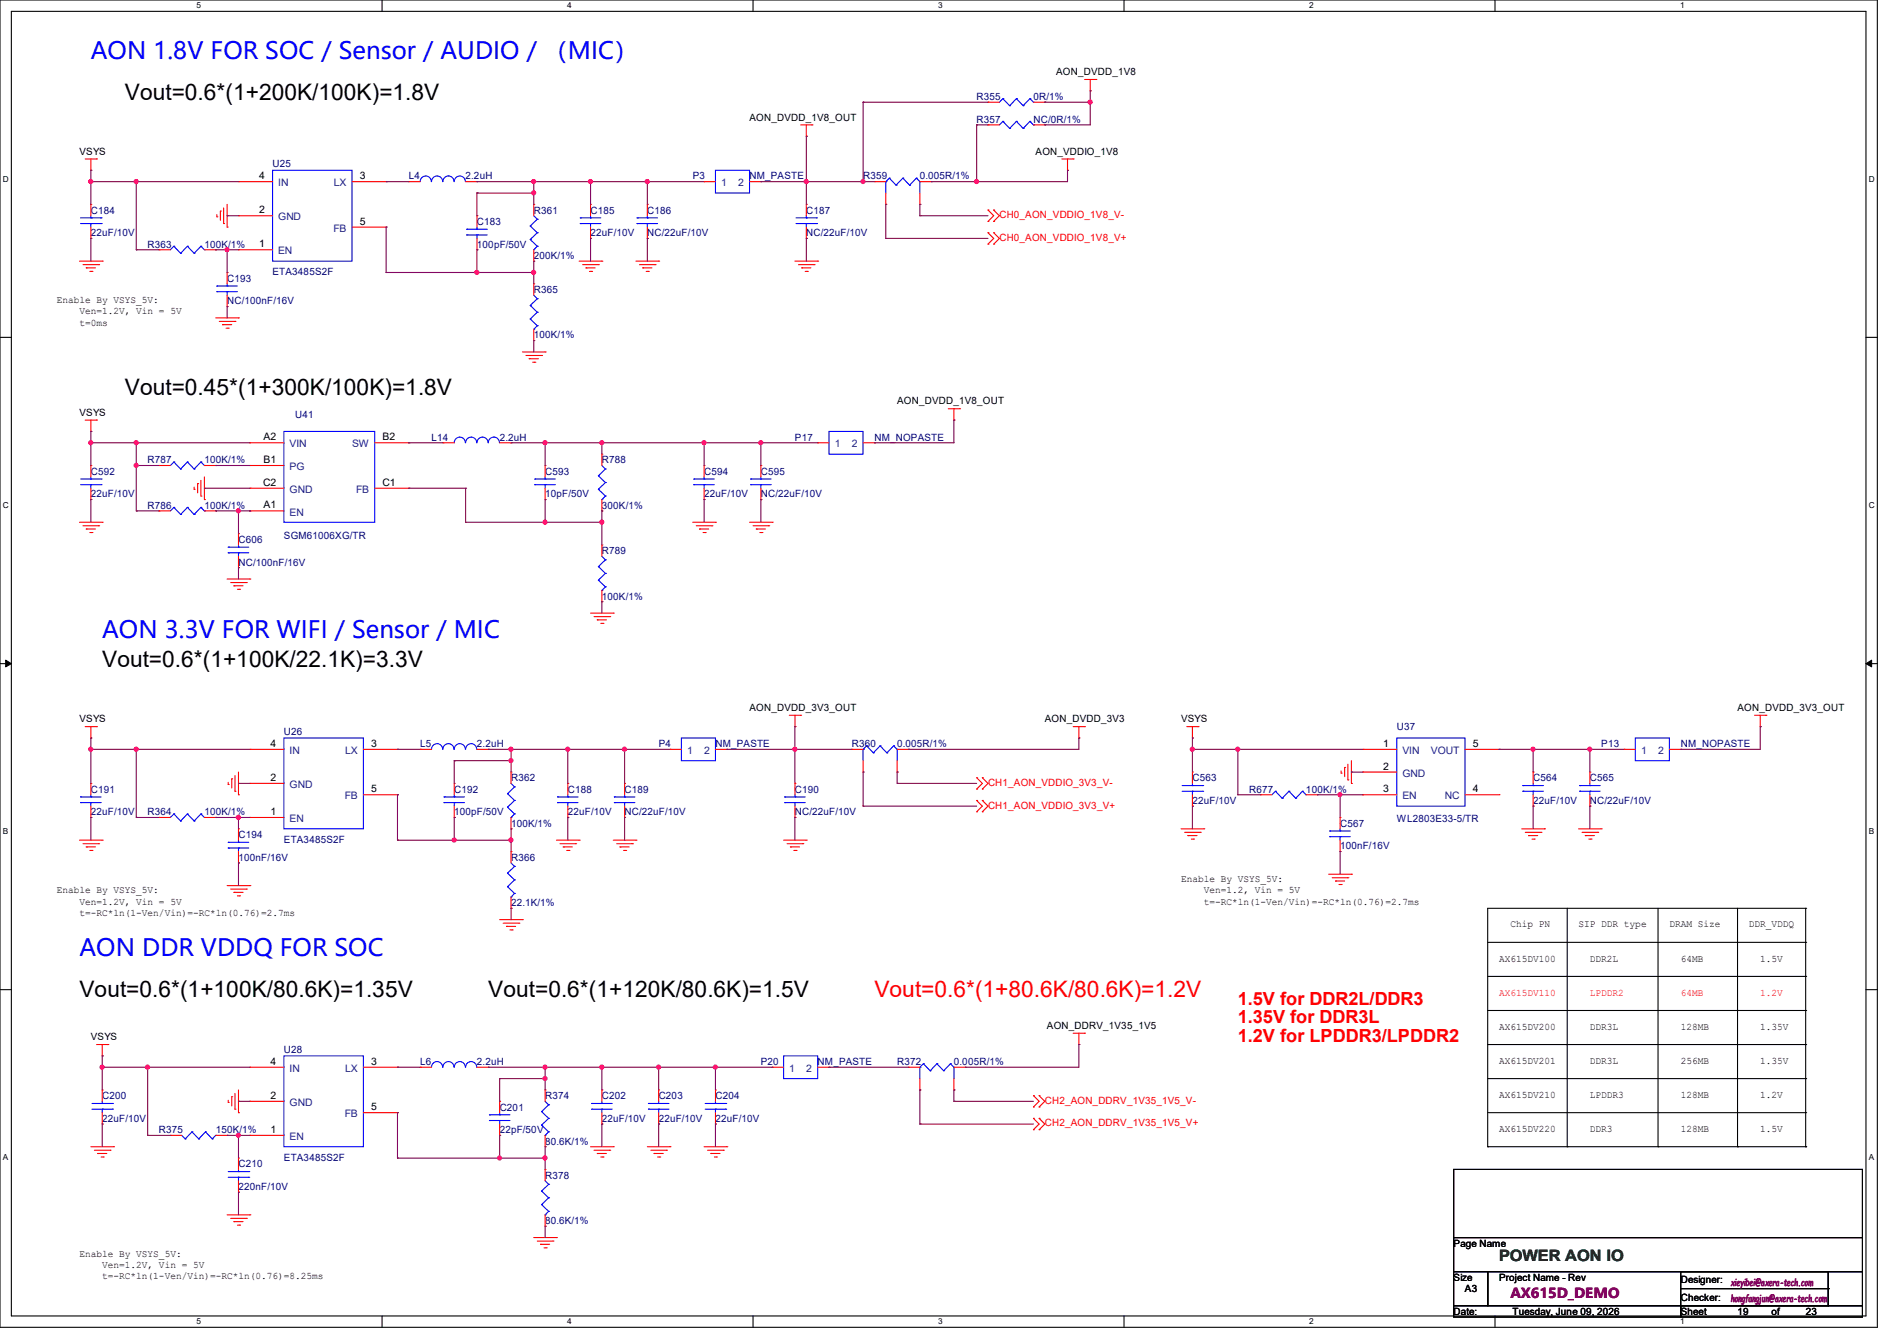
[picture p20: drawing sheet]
<svg xmlns="http://www.w3.org/2000/svg" width="297mm" height="210mm" viewBox="0 0 297 210" stroke-linecap="round" stroke-linejoin="round" font-family="sans-serif">
<defs><g id="words">
<g font-size="3.7" fill="#00f">
<text x="14.2" y="9.2">AON 1.8V FOR SOC / Sensor / AUDIO / （MIC）</text>
<text x="16" y="99.9">AON 3.3V FOR WIFI / Sensor / MIC</text>
<text x="12.4" y="149.6">AON DDR VDDQ FOR SOC</text>
</g>
<g font-size="3.6">
<text x="19.6" y="15.6">Vout=0.6*(1+200K/100K)=1.8V</text>
<text x="19.6" y="61.8">Vout=0.45*(1+300K/100K)=1.8V</text>
<text x="16" y="104.5">Vout=0.6*(1+100K/22.1K)=3.3V</text>
<text x="12.4" y="156.1">Vout=0.6*(1+100K/80.6K)=1.35V</text>
<text x="76.5" y="156.1">Vout=0.6*(1+120K/80.6K)=1.5V</text>
</g>
<text font-size="3.6" fill="#f00" x="136.9" y="156.1">Vout=0.6*(1+80.6K/80.6K)=1.2V</text>
<g font-size="2.8" fill="#f00">
<text x="193.8" y="157.3">1.5V for DDR2L/DDR3</text>
<text x="193.8" y="160.2">1.35V for DDR3L</text>
<text x="193.8" y="163.2">1.2V for LPDDR3/LPDDR2</text>
</g>
<g font-size="2.5" fill="#008000">
<text x="234.7" y="197.5">POWER AON IIIO</text>
<text x="234.7" y="197.5">POWER AON O</text>
</g>
<text font-size="2.3" fill="#800080" x="236.5" y="203.2">AX615D_DEMO</text>
<g font-size="1.6">
<text x="165.4" y="11.8">AON_DVDD_1V8</text>
<text x="117.3" y="18.9">AON_DVDD_1V8_OUT</text>
<text x="12.4" y="24.2">VSYS</text>
<text x="40.6" y="28.1">4</text>
<text x="56.3" y="28.1">3</text>
<text x="162.1" y="24.2">AON_VDDIO_1V8</text>
<text x="40.6" y="33.4">2</text>
<text x="56.3" y="35.2">5</text>
<text x="40.6" y="38.7">1</text>
<text x="8.9" y="47.5">Enable By VSYS_5V:</text>
<text x="12.4" y="51">t=0ms</text>
<text x="12.4" y="49.2">Ven=1.2V, Vin = 5V</text>
<text x="12.4" y="65.1">VSYS</text>
<text x="140.5" y="63.3">AON_DVDD_1V8_OUT</text>
<text x="41.3" y="69">A2</text>
<text x="59.9" y="69">B2</text>
<text x="41.2" y="76.1">C2</text>
<text x="41.3" y="72.5">B1</text>
<text x="59.9" y="76.1">C1</text>
<text x="41.3" y="79.6">A1</text>
<text x="12.4" y="113.1">VSYS</text>
<text x="117.3" y="111.3">AON_DVDD_3V3_OUT</text>
<text x="163.6" y="113.1">AON_DVDD_3V3</text>
<text x="184.9" y="113.1">VSYS</text>
<text x="272" y="111.3">AON_DVDD_3V3_OUT</text>
<text x="42.3" y="117">4</text>
<text x="58.1" y="117">3</text>
<text x="216.6" y="117">1</text>
<text x="230.6" y="117">5</text>
<text x="42.3" y="122.3">2</text>
<text x="58.1" y="124.1">5</text>
<text x="216.6" y="120.5">2</text>
<text x="216.6" y="124.1">3</text>
<text x="230.6" y="124.1">4</text>
<text x="42.3" y="127.6">1</text>
<text x="8.9" y="139.9">Enable By VSYS_5V:</text>
<text x="12.4" y="141.7">Ven=1.2V, Vin = 5V</text>
<text x="12.4" y="143.5">t=-RC*ln(1-Ven/Vin)=-RC*ln(0.76)=2.7ms</text>
<text x="184.9" y="138.1">Enable By VSYS_5V:</text>
<text x="188.5" y="139.9">Ven=1.2, Vin = 5V</text>
<text x="188.5" y="141.7">t=-RC*ln(1-Ven/Vin)=-RC*ln(0.76)=2.7ms</text>
<text x="236.5" y="145.2">Chip PN</text>
<text x="247.1" y="145.2">SIP DDR type</text>
<text x="261.4" y="145.2">DRAM Size</text>
<text x="273.8" y="145.2">DDR_VDDQ</text>
<text x="234.7" y="150.6">AX615DV100</text>
<text x="248.9" y="150.6">DDR2L</text>
<text x="263.1" y="150.6">64MB</text>
<text x="275.6" y="150.6">1.5V</text>
<text x="163.9" y="161.1">AON_DDRV_1V35_1V5</text>
<text x="234.7" y="161.2">AX615DV200</text>
<text x="248.9" y="161.2">DDR3L</text>
<text x="263.1" y="161.2">128MB</text>
<text x="275.6" y="161.2">1.35V</text>
<text x="14.2" y="162.9">VSYS</text>
<text x="42.3" y="166.8">4</text>
<text x="58.1" y="166.8">3</text>
<text x="234.7" y="166.6">AX615DV201</text>
<text x="248.9" y="166.6">DDR3L</text>
<text x="263.1" y="166.6">256MB</text>
<text x="275.6" y="166.6">1.35V</text>
<text x="42.3" y="172.1">2</text>
<text x="58.1" y="173.9">5</text>
<text x="234.7" y="171.9">AX615DV210</text>
<text x="248.9" y="171.9">LPDDR3</text>
<text x="263.1" y="171.9">128MB</text>
<text x="275.6" y="171.9">1.2V</text>
<text x="42.3" y="177.4">1</text>
<text x="234.7" y="177.2">AX615DV220</text>
<text x="248.9" y="177.2">DDR3</text>
<text x="263.1" y="177.2">128MB</text>
<text x="275.6" y="177.2">1.5V</text>
<text x="12.4" y="196.8">Enable By VSYS_5V:</text>
<text x="227.6" y="195.2">Page Name</text>
<text x="16" y="198.6">Ven=1.2V, Vin = 5V</text>
<text x="16" y="200.4">t=-RC*ln(1-Ven/Vin)=-RC*ln(0.76)=8.25ms</text>
<text x="227.6" y="200.6">Size</text>
<text x="229.4" y="202.4">A3</text>
<text x="234.7" y="200.6">Project Name - Rev</text>
<text x="263.1" y="200.9">Designer:</text>
<text x="263.1" y="203.8">Checker:</text>
<text x="227.6" y="205.9">Date:</text>
<text x="236.8" y="205.9">Tuesday, June 09, 2026</text>
<text x="263.1" y="205.9">Sheet</text>
<text x="272" y="205.9">19</text>
<text x="277.4" y="205.9">of</text>
<text x="282.7" y="205.9">23</text>
</g>
<g font-size="1.6" fill="#000080">
<text x="152.9" y="15.7">R355</text>
<text x="161.8" y="15.7">0R/1%</text>
<text x="152.9" y="19.2">R357</text>
<text x="161.8" y="19.2">NC/0R/1%</text>
<text x="42.7" y="26.2">U25</text>
<text x="64" y="28.1">L4</text>
<text x="72.9" y="28.1">2.2uH</text>
<text x="108.5" y="28.1">P3</text>
<text x="117.3" y="28.1">NM_PASTE</text>
<text x="135.1" y="28.1">R359</text>
<text x="144" y="28.1">0.005R/1%</text>
<text x="14.2" y="33.4">C184</text>
<text x="74.7" y="35.2">C183</text>
<text x="83.6" y="33.4">R361</text>
<text x="92.5" y="33.4">C185</text>
<text x="101.3" y="33.4">C186</text>
<text x="126.2" y="33.4">C187</text>
<text x="14.2" y="37">22uF/10V</text>
<text x="23.1" y="38.8">R363</text>
<text x="32" y="38.8">100K/1%</text>
<text x="74.7" y="38.8">100pF/50V</text>
<text x="83.6" y="40.6">200K/1%</text>
<text x="92.5" y="37">22uF/10V</text>
<text x="101.3" y="37">NC/22uF/10V</text>
<text x="126.2" y="37">NC/22uF/10V</text>
<text x="35.6" y="44.1">C193</text>
<text x="35.6" y="47.7">NC/100nF/16V</text>
<text x="42.7" y="43.1">ETA3485S2F</text>
<text x="83.6" y="45.9">R365</text>
<text x="83.6" y="53">100K/1%</text>
<text x="46.2" y="65.4">U41</text>
<text x="67.6" y="69">L14</text>
<text x="78.2" y="69">2.2uH</text>
<text x="124.5" y="69">P17</text>
<text x="136.9" y="69">NM_NOPASTE</text>
<text x="14.2" y="74.3">C592</text>
<text x="14.2" y="77.9">22uF/10V</text>
<text x="23.1" y="72.6">R787</text>
<text x="32" y="72.6">100K/1%</text>
<text x="85.3" y="74.3">C593</text>
<text x="85.3" y="77.9">10pF/50V</text>
<text x="94.2" y="72.6">R788</text>
<text x="110.2" y="74.3">C594</text>
<text x="110.2" y="77.9">22uF/10V</text>
<text x="119.1" y="74.3">C595</text>
<text x="119.1" y="77.9">NC/22uF/10V</text>
<text x="23.1" y="79.7">R786</text>
<text x="32" y="79.7">100K/1%</text>
<text x="94.2" y="79.7">300K/1%</text>
<text x="37.3" y="85">C606</text>
<text x="37.3" y="88.6">NC/100nF/16V</text>
<text x="44.4" y="84.5">SGM61006XG/TR</text>
<text x="94.2" y="86.8">R789</text>
<text x="94.2" y="93.9">100K/1%</text>
<text x="44.4" y="115.1">U26</text>
<text x="65.8" y="117">L5</text>
<text x="74.7" y="117">2.2uH</text>
<text x="103.1" y="117">P4</text>
<text x="112" y="117">NM_PASTE</text>
<text x="133.3" y="117">R360</text>
<text x="140.5" y="117">0.005R/1%</text>
<text x="218.7" y="114.3">U37</text>
<text x="250.7" y="117">P13</text>
<text x="263.1" y="117">NM_NOPASTE</text>
<text x="14.2" y="124.1">C191</text>
<text x="71.1" y="124.1">C192</text>
<text x="80" y="122.3">R362</text>
<text x="88.9" y="124.1">C188</text>
<text x="97.8" y="124.1">C189</text>
<text x="124.5" y="124.1">C190</text>
<text x="186.7" y="122.3">C563</text>
<text x="186.7" y="125.9">22uF/10V</text>
<text x="195.6" y="124.1">R677</text>
<text x="204.5" y="124.1">100K/1%</text>
<text x="240" y="122.3">C564</text>
<text x="240" y="125.9">22uF/10V</text>
<text x="248.9" y="122.3">C565</text>
<text x="248.9" y="125.9">NC/22uF/10V</text>
<text x="14.2" y="127.7">22uF/10V</text>
<text x="23.1" y="127.7">R364</text>
<text x="32" y="127.7">100K/1%</text>
<text x="37.3" y="131.2">C194</text>
<text x="44.4" y="132">ETA3485S2F</text>
<text x="71.1" y="127.7">100pF/50V</text>
<text x="80" y="129.5">100K/1%</text>
<text x="88.9" y="127.7">22uF/10V</text>
<text x="97.8" y="127.7">NC/22uF/10V</text>
<text x="124.5" y="127.7">NC/22uF/10V</text>
<text x="209.8" y="129.5">C567</text>
<text x="218.7" y="128.7">WL2803E33-5/TR</text>
<text x="37.3" y="134.8">100nF/16V</text>
<text x="80" y="134.8">R366</text>
<text x="209.8" y="133">100nF/16V</text>
<text x="80" y="141.9">22.1K/1%</text>
<text x="44.4" y="164.8">U28</text>
<text x="65.8" y="166.8">L6</text>
<text x="74.7" y="166.8">2.2uH</text>
<text x="119.1" y="166.8">P20</text>
<text x="128" y="166.8">NM_PASTE</text>
<text x="140.5" y="166.8">R372</text>
<text x="149.4" y="166.8">0.005R/1%</text>
<text x="16" y="172.1">C200</text>
<text x="78.2" y="173.9">C201</text>
<text x="85.3" y="172.1">R374</text>
<text x="94.2" y="172.1">C202</text>
<text x="103.1" y="172.1">C203</text>
<text x="112" y="172.1">C204</text>
<text x="16" y="175.7">22uF/10V</text>
<text x="24.9" y="177.5">R375</text>
<text x="33.8" y="177.5">150K/1%</text>
<text x="78.2" y="177.5">22pF/50V</text>
<text x="85.3" y="179.2">80.6K/1%</text>
<text x="94.2" y="175.7">22uF/10V</text>
<text x="103.1" y="175.7">22uF/10V</text>
<text x="112" y="175.7">22uF/10V</text>
<text x="37.3" y="182.8">C210</text>
<text x="44.4" y="181.7">ETA3485S2F</text>
<text x="85.3" y="184.6">R378</text>
<text x="37.3" y="186.4">220nF/10V</text>
<text x="85.3" y="191.7">80.6K/1%</text>
</g>
<g font-size="1.6" fill="#004080">
<text x="43.6" y="29.2">IN</text>
<text x="52.3" y="29.2">LX</text>
<text x="112.9" y="29.2">1</text>
<text x="115.6" y="29.2">2</text>
<text x="43.6" y="34.5">GND</text>
<text x="43.6" y="39.8">EN</text>
<text x="52.2" y="36.3">FB</text>
<text x="45.3" y="70.1">VIN</text>
<text x="55.1" y="70.1">SW</text>
<text x="130.7" y="70.1">1</text>
<text x="133.3" y="70.1">2</text>
<text x="45.3" y="73.6">PG</text>
<text x="45.3" y="77.2">GND</text>
<text x="55.8" y="77.2">FB</text>
<text x="45.3" y="80.7">EN</text>
<text x="45.3" y="118.1">IN</text>
<text x="54.1" y="118.1">LX</text>
<text x="107.6" y="118.1">1</text>
<text x="110.2" y="118.1">2</text>
<text x="219.6" y="118.1">VIN</text>
<text x="224" y="118.1">VOUT</text>
<text x="256.9" y="118.1">1</text>
<text x="259.6" y="118.1">2</text>
<text x="45.3" y="123.4">GND</text>
<text x="54" y="125.2">FB</text>
<text x="219.6" y="121.6">GND</text>
<text x="219.6" y="125.2">EN</text>
<text x="226.2" y="125.2">NC</text>
<text x="45.3" y="128.7">EN</text>
<text x="45.3" y="167.9">IN</text>
<text x="54.1" y="167.9">LX</text>
<text x="123.6" y="167.9">1</text>
<text x="126.2" y="167.9">2</text>
<text x="45.3" y="173.2">GND</text>
<text x="45.3" y="178.5">EN</text>
<text x="54" y="175">FB</text>
</g>
<g font-size="1.6" fill="#f00">
<text x="156.5" y="34.2">CH0_AON_VDDIO_1V8_V-</text>
<text x="156.5" y="37.7">CH0_AON_VDDIO_1V8_V+</text>
<text x="154.7" y="123.1">CH1_AON_VDDIO_3V3_V-</text>
<text x="154.7" y="126.6">CH1_AON_VDDIO_3V3_V+</text>
<text x="234.7" y="155.9">AX615DV110</text>
<text x="248.9" y="155.9">LPDDR2</text>
<text x="263.1" y="155.9">64MB</text>
<text x="275.6" y="155.9">1.2V</text>
<text x="163.6" y="172.8">CH2_AON_DDRV_1V35_1V5_V-</text>
<text x="163.6" y="176.4">CH2_AON_DDRV_1V35_1V5_V+</text>
</g>
<g font-size="1.6" fill="#800080">
<text x="271" y="201.4">xieyibei@axera-tech.com</text>
<text x="271" y="203.9">hongfangjun@axera-tech.com</text>
</g>
<g font-size="1.3">
<text x="30.8" y="1.3">5</text>
<text x="88.8" y="1.3">4</text>
<text x="146.9" y="1.3">3</text>
<text x="205" y="1.3">2</text>
<text x="263.1" y="1.3">1</text>
<text x=".5" y="28.4">D</text>
<text x="292.6" y="28.4">D</text>
<text x=".5" y="79.5">C</text>
<text x="292.6" y="79.5">C</text>
<text x=".5" y="130.6">B</text>
<text x="292.6" y="130.6">B</text>
<text x=".5" y="181.7">A</text>
<text x="292.6" y="181.7">A</text>
<text x="30.8" y="207.4">5</text>
<text x="88.8" y="207.4">4</text>
<text x="146.9" y="207.4">3</text>
<text x="205" y="207.4">2</text>
<text x="263.1" y="207.4">1</text>
</g>
</g></defs>
<g fill="none" stroke="#000" stroke-width=".17">
<path d="M0 0h293.9v207.9h-293.9zM1.8 1.8h290.3v204.3h-290.3zM59.8 0v1.8M117.9 0v1.8M176 0v1.8M234.1 0v1.8M0 52.8h1.8M292.1 52.8h1.8M0 103.9h1.8M292.1 103.9h1.8M0 155h1.8M232.9 147.6h49.8"/>
<path d="M232.9 152.9h49.8M232.9 158.2h49.8M245.4 142.2v37.4M259.6 142.2v37.4M272 142.2v37.4M282.7 142.2h.1M282.7 147.6h.1M282.7 152.9h.1M282.7 158.2h.1M282.7 142.2h-49.8v37.4M282.7 142.2v37.4M292.1 155h1.8"/>
<path d="M232.9 179.6h.1M232.9 163.6h49.8M232.9 179.6h49.8M232.9 168.9h49.8M232.9 174.2h49.8M245.4 179.6h.1M259.6 179.6h.1M272 179.6h.1M282.7 179.6h.1M282.7 163.6h.1M282.7 168.9h.1M282.7 174.2h.1"/>
<path d="M227.6 183.1h64v10.7h-64zM227.6 193.8h64v5.3h-64zM227.6 199.1h5.3v5.4h-5.3zM232.9 199.1h53.4v5.4h-53.4zM263.1 199.1h23.2v5.4h-23.2zM286.3 199.1h5.3v5.4h-5.3zM59.8 206.1v1.8M117.9 206.1v1.8M176 206.1v1.8M227.6 204.5h35.5v1.7h-35.5zM234.1 206.1v1.8M263.1 204.5h28.5v1.7h-28.5z"/>
<path d="M263.1 201.8h23.2M286.3 201.8h.1"/>
</g>
<path d="M.9 103.4l.9 .5-.9 .5zM292.1 103.9l.9-.5v1z" fill="#000"/>
<path d="M.9 103.4l.9 .5-.9 .5zM292.1 103.9l.9-.5v1z" fill="none" stroke="#000" stroke-width=".16"/>
<g fill="none" stroke="#f00" stroke-width=".17">
<path d="M125.3 19.6h1.8M126.2 19.6v1.7M127.1 19.6h.1M154.7 16h.1M154.7 19.6h.1M154.7 19.6h1.8M154.7 16h1.8M161.8 19.6h1.8M161.8 16h1.8M163.6 16h.1M163.6 19.6h.1M169.8 12.4h1.8"/>
<path d="M170.7 14.2h.1M170.7 12.4v1.8M171.6 12.4h.1M13.3 24.9h1.8M14.2 26.7h.1M14.2 32h.1M14.2 37.3h.1M14.2 24.9v1.8M14.2 32v1.8M14.2 35.6v1.7M15.1 24.9h.1M24.9 39.1h.1"/>
<path d="M24.9 39.1h1.8M32 39.1h1.8M33.8 39.1h.1M34 34h.1M34 33.6v.4M34.5 33.1h.1M34.5 33.1v1.4M35 35h.1M35 32.6v2.4M35.6 35.6h.1M35.6 32v3.6M37.3 39.1h.1"/>
<path d="M37.3 33.8h.1M37.3 28.4h.1M37.3 39.1h5.4M37.3 33.8h5.4M37.3 28.4h5.4M55.1 28.4h5.4M55.1 35.6h5.4M60.5 28.4h.1M60.5 35.6h.1M64 28.4h.1M64 28.4h1.8M72.9 28.4h1.8"/>
<path d="M74.7 33.8h.1M74.7 39.1h.1M74.7 28.4h.1M74.7 33.8v1.8M74.7 37.3v1.8M83.6 32h.1M83.6 32v1.8M83.6 39.1v1.8M92.5 32h.1M92.5 37.3h.1M92.5 32v1.8M92.5 35.6v1.7"/>
<path d="M101.3 32h.1M101.3 37.3h.1M101.3 32v1.8M101.3 35.6v1.7M110.2 28.4h.1M110.2 28.4h1.8M117.3 28.4h1.8M119.1 28.4h.1M126.2 21.3h.1M126.2 32h.1M126.2 37.3h.1M126.2 32v1.8"/>
<path d="M126.2 35.6v1.7M136.9 28.4h.1M136.9 28.4h1.8M138.7 32h.1M138.7 30.2v1.8M144 32h.1M144 30.2v1.8M144 28.4h1.8M145.8 28.4h.1M154.7 38.2h.1M154.7 36.4h.1M154.7 34.7h.1"/>
<path d="M154.7 32.9h.1M154.7 36.4l.9 .9-.9 .9M154.7 32.9l.9 .9-.9 .9M155.6 38.2h.1M155.6 36.4h.1M155.6 34.7h.1M155.6 32.9h.1M155.6 36.4l.9 .9-.9 .9M155.6 32.9l.9 .9-.9 .9M166.2 24.9h1.8M167.1 26.7h.1M167.1 24.9v1.8"/>
<path d="M168 24.9h.1M12.4 40.9h3.6M13 41.4h2.5M13.5 42h.1M13.5 42h1.4M14.1 42.5h.3M14.4 42.5h.1M15.5 41.4h.1M16 40.9h.1M33.8 49.8h3.5M34.3 50.3h2.5M34.8 50.8h.1"/>
<path d="M34.8 50.8h1.5M35.4 51.4h.3M35.6 42.7h.1M35.6 48h.1M35.6 42.7v1.7M35.6 46.2v1.8M35.7 51.4h.1M36.8 50.3h.1M37.3 49.8h.1M81.8 55.1h3.5M82.3 55.7h2.5M82.8 56.2h.1"/>
<path d="M82.8 56.2h1.5M83.4 56.7h.3M83.6 40.9h.1M83.6 44.4h.1M83.6 53.3h.1M83.6 44.4v1.8M83.6 51.6v1.7M83.7 56.7h.1M84.8 55.7h.1M85.3 55.1h.1M90.7 40.9h3.5M91.2 41.4h2.5"/>
<path d="M91.7 42h.1M91.7 42h1.5M92.3 42.5h.3M92.6 42.5h.1M93.7 41.4h.1M94.2 40.9h.1M99.6 40.9h3.5M100.1 41.4h2.5M100.6 42h.1M100.6 42h1.5M101.2 42.5h.3M101.5 42.5h.1"/>
<path d="M102.6 41.4h.1M103.1 40.9h.1M124.5 40.9h3.5M125 41.4h2.5M125.5 42h.1M125.5 42h1.5M126.1 42.5h.3M126.4 42.5h.1M127.5 41.4h.1M128 40.9h.1M13.3 65.8h1.8M14.2 67.6h.1"/>
<path d="M14.2 72.9h.1M14.2 78.2h.1M14.2 65.8v1.8M14.2 72.9v1.8M14.2 76.5v1.7M15.1 65.8h.1M24.9 72.9h.1M24.9 72.9h1.8M30.4 76.6h.1M30.4 76.3v.3M30.9 75.7h.1M30.9 75.7v1.5"/>
<path d="M31.5 77.7h.1M31.5 75.2v2.5M32 78.2h.1M32 74.7v3.5M32 72.9h1.8M33.8 72.9h.1M39.1 69.3h.1M39.1 72.9h.1M39.1 76.5h.1M39.1 72.9h5.3M39.1 69.3h5.3M39.1 76.5h5.3"/>
<path d="M58.7 69.3h5.3M58.7 76.5h5.3M64 69.3h.1M64 76.5h.1M69.3 69.3h.1M69.3 69.3h1.8M78.2 69.3h1.8M80 69.3h.1M85.3 72.9h.1M85.3 78.2h.1M85.3 72.9v1.8M85.3 76.5v1.7"/>
<path d="M94.2 71.1h.1M94.2 71.1v1.8M94.2 78.2v1.8M110.2 72.9h.1M110.2 78.2h.1M110.2 72.9v1.8M110.2 76.5v1.7M119.1 72.9h.1M119.1 78.2h.1M119.1 72.9v1.8M119.1 76.5v1.7M128 69.3h.1"/>
<path d="M128 69.3h1.8M135.1 69.3h1.8M136.9 69.3h.1M148.5 64h1.7M149.4 65.8h.1M149.4 64v1.8M150.2 64h.1M12.4 81.8h3.6M13 82.3h2.5M13.5 82.8h.1M13.5 82.8h1.4M14.1 83.4h.3"/>
<path d="M14.4 83.4h.1M15.5 82.3h.1M16 81.8h.1M24.9 80h.1M24.9 80h1.8M32 80h1.8M33.8 80h.1M35.6 90.7h3.5M36.1 91.2h2.5M36.6 91.7h.1M36.6 91.7h1.5M37.2 92.3h.3"/>
<path d="M37.3 83.6h.1M37.3 88.9h.1M37.3 83.6v1.7M37.3 87.1v1.8M37.5 92.3h.1M38.6 91.2h.1M39.1 90.7h.1M39.1 80h.1M39.1 80h5.3M92.5 96h3.5M93 96.6h2.5M93.5 97.1h.1"/>
<path d="M93.5 97.1h1.5M94.1 97.6h.3M94.2 80h.1M94.2 85.3h.1M94.2 94.2h.1M94.2 85.3v1.8M94.2 92.5v1.7M94.4 97.6h.1M95.5 96.6h.1M96 96h.1M108.5 81.8h3.5M109 82.3h2.5"/>
<path d="M109.5 82.8h.1M109.5 82.8h1.5M110.1 83.4h.3M110.4 83.4h.1M111.5 82.3h.1M112 81.8h.1M117.3 81.8h3.6M117.9 82.3h2.5M118.4 82.8h.1M118.4 82.8h1.4M119 83.4h.3M119.3 83.4h.1"/>
<path d="M120.4 82.3h.1M120.9 81.8h.1M13.3 113.8h1.8M14.2 115.6h.1M14.2 113.8v1.8M15.1 113.8h.1M39.1 117.3h.1M39.1 117.3h5.3M56.9 117.3h5.3M62.2 117.3h.1M65.8 117.3h.1M65.8 117.3h1.8"/>
<path d="M74.7 117.3h1.8M76.5 117.3h.1M104.9 117.3h.1M104.9 117.3h1.8M112 117.3h1.8M113.8 117.3h.1M123.6 112h1.7M124.5 113.8h.1M124.5 112v1.8M125.3 112h.1M133.3 117.3h.1M133.3 117.3h1.8"/>
<path d="M135.1 119.1v1.8M140.5 117.3h1.7M140.5 119.1v1.8M142.2 117.3h.1M168 113.8h1.8M168.9 115.6h.1M168.9 113.8v1.8M169.8 113.8h.1M185.8 113.8h1.8M186.7 115.6h.1M186.7 113.8v1.8M187.6 113.8h.1"/>
<path d="M211 119.7v2.4M211.6 119.1v3.6M213.4 117.3h.1M213.4 117.3h5.3M229.4 117.3h5.3M234.7 117.3h.1M254.3 117.3h.1M254.3 117.3h1.7M261.4 117.3h1.7M263.1 117.3h.1M274.7 112h1.8M275.6 113.8h.1"/>
<path d="M275.6 112v1.8M276.5 112h.1M12.4 131.6h3.6M13 132.1h2.5M13.5 132.6h.1M13.5 132.6h1.4M14.1 133.2h.3M14.2 122.7h.1M14.2 128h.1M14.2 122.7v1.8M14.2 126.2v1.8M14.4 133.2h.1"/>
<path d="M15.5 132.1h.1M16 131.6h.1M24.9 128h.1M24.9 128h1.8M32 128h1.8M33.8 128h.1M35.6 138.7h3.5M35.7 122.9h.1M35.7 122.5v.4M36.1 139.2h2.5M36.3 122h.1M36.3 122v1.4"/>
<path d="M36.6 139.7h.1M36.6 139.7h1.5M36.8 123.9h.1M36.8 121.5v2.4M37.3 124.5h.1M37.3 129.8h.1M37.3 135.1h.1M37.3 120.9v3.6M37.3 129.8v1.8M37.3 133.3v1.8M38.6 139.2h.1M39.1 138.7h.1"/>
<path d="M39.1 128h.1M39.1 122.7h.1M39.1 128h5.3M39.1 122.7h5.3M56.9 124.5h5.3M62.2 124.5h.1M71.1 122.7h.1M71.1 128h.1M71.1 122.7v1.8M71.1 126.2v1.8M80 133.3h.1M80 120.9h.1"/>
<path d="M80 129.8h.1M80 120.9v1.8M80 128v1.8M80 133.3v1.8M87.1 131.6h3.6M87.7 132.1h2.4M88.2 132.6h.1M88.2 132.6h1.4M88.7 133.2h.4M88.9 122.7h.1M88.9 128h.1M88.9 122.7v1.8"/>
<path d="M88.9 126.2v1.8M89.1 133.2h.1M90.1 132.1h.1M90.7 131.6h.1M96 131.6h3.6M96.6 132.1h2.4M97.1 132.6h.1M97.1 132.6h1.4M97.6 133.2h.4M97.8 122.7h.1M97.8 128h.1M97.8 122.7v1.8"/>
<path d="M97.8 126.2v1.8M98 133.2h.1M99 132.1h.1M99.6 131.6h.1M122.7 131.6h3.5M123.2 132.1h2.5M123.7 132.6h.1M123.7 132.6h1.5M124.3 133.2h.3M124.5 122.7h.1M124.5 128h.1M124.5 122.7v1.8"/>
<path d="M124.5 126.2v1.8M124.6 133.2h.1M125.7 132.1h.1M126.2 131.6h.1M135.1 120.9h.1M140.5 120.9h.1M152.9 127.1h.1M152.9 125.3h.1M152.9 123.6h.1M152.9 121.8h.1M152.9 125.3l.9 .9-.9 .9M152.9 121.8l.9 .9-.9 .9"/>
<path d="M153.8 127.1h.1M153.8 125.3h.1M153.8 123.6h.1M153.8 121.8h.1M153.8 125.3l.9 .9-.9 .9M153.8 121.8l.9 .9-.9 .9M184.9 129.8h3.6M185.5 130.3h2.4M186 130.9h.1M186 130.9h1.4M186.5 131.4h.4M186.7 120.9h.1"/>
<path d="M186.7 126.2h.1M186.7 120.9v1.8M186.7 124.5v1.7M186.9 131.4h.1M187.9 130.3h.1M188.5 129.8h.1M197.4 124.5h.1M197.4 124.5h1.7M204.5 124.5h1.7M206.2 124.5h.1M208 136.9h3.6M208.6 137.5h2.4"/>
<path d="M209.1 138h.1M209.1 138h1.4M209.6 138.5h.4M209.8 128h.1M209.8 133.3h.1M209.8 128v1.8M209.8 131.6v1.7M210 121.1h.1M210 138.5h.1M210 120.7v.4M210.5 120.2h.1M210.5 120.2v1.4"/>
<path d="M211 122.1h.1M211 137.5h.1M211.6 122.7h.1M211.6 136.9h.1M213.4 120.9h.1M213.4 124.5h.1M213.4 124.5h5.3M213.4 120.9h5.3M229.4 124.5h5.3M234.7 124.5h.1M238.3 129.8h3.5M238.8 130.3h2.5"/>
<path d="M239.3 130.9h.1M239.3 130.9h1.4M239.9 131.4h.3M240 120.9h.1M240 126.2h.1M240 120.9v1.8M240 124.5v1.7M240.2 131.4h.1M241.3 130.3h.1M241.8 129.8h.1M247.1 129.8h3.6M247.7 130.3h2.4"/>
<path d="M248.2 130.9h.1M248.2 130.9h1.4M248.8 131.4h.3M248.9 120.9h.1M248.9 126.2h.1M248.9 120.9v1.8M248.9 124.5v1.7M249.1 131.4h.1M250.1 130.3h.1M250.7 129.8h.1M37.2 140.3h.3M37.5 140.3h.1"/>
<path d="M78.2 144h3.6M78.8 144.6h2.4M79.3 145.1h.1M79.3 145.1h1.4M79.8 145.6h.4M80 142.2h.1M80 140.5v1.7M80.2 145.6h.1M81.2 144.6h.1M81.8 144h.1M14.2 179.6h3.6M15.1 163.6h1.8"/>
<path d="M16 165.4h.1M16 170.7h.1M16 176h.1M16 163.6v1.8M16 170.7v1.8M16 174.2v1.8M16.9 163.6h.1M17.8 179.6h.1M26.7 177.8h.1M26.7 177.8h1.7M33.8 177.8h1.8M35.6 177.8h.1"/>
<path d="M35.7 172.6h.1M35.7 172.3v.3M36.3 171.7h.1M36.3 171.7v1.5M36.8 173.7h.1M36.8 171.2v2.5M37.3 174.2h.1M37.3 170.7v3.5M39.1 177.8h.1M39.1 172.5h.1M39.1 167.1h.1M39.1 177.8h5.3"/>
<path d="M39.1 172.5h5.3M39.1 167.1h5.3M56.9 167.1h5.3M56.9 174.2h5.3M62.2 167.1h.1M62.2 174.2h.1M65.8 167.1h.1M65.8 167.1h1.8M74.7 167.1h1.8M76.5 167.1h.1M78.2 172.5h.1M78.2 177.8h.1"/>
<path d="M78.2 172.5v1.7M78.2 176v1.8M85.3 170.7h.1M85.3 179.6h.1M85.3 170.7v1.8M85.3 177.8v1.8M92.5 179.6h3.5M94.2 170.7h.1M94.2 176h.1M94.2 170.7v1.8M94.2 174.2v1.8M96 179.6h.1"/>
<path d="M101.3 179.6h3.6M103.1 170.7h.1M103.1 176h.1M103.1 170.7v1.8M103.1 174.2v1.8M104.9 179.6h.1M110.2 179.6h3.6M112 170.7h.1M112 176h.1M112 170.7v1.8M112 174.2v1.8M113.8 179.6h.1"/>
<path d="M120.9 167.1h.1M120.9 167.1h1.8M128 167.1h1.8M129.8 167.1h.1M142.2 167.1h.1M142.2 167.1h1.8M144 170.7h.1M144 168.9v1.8M149.4 170.7h.1M149.4 168.9v1.8M149.4 167.1h1.7M151.1 167.1h.1"/>
<path d="M161.8 176.9h.1M161.8 175.1h.1M161.8 173.4h.1M161.8 171.6h.1M161.8 175.1l.9 .9-.9 .9M161.8 171.6l.9 .9-.9 .9M162.7 176.9h.1M162.7 175.1h.1M162.7 173.4h.1M162.7 171.6h.1M162.7 175.1l.9 .9-.9 .9M162.7 171.6l.9 .9-.9 .9"/>
<path d="M168 161.8h1.8M168.9 163.6h.1M168.9 161.8v1.8M169.8 161.8h.1M14.8 180.1h2.4M15.3 180.6h.1M15.3 180.6h1.4M15.8 181.2h.4M16.2 181.2h.1M17.2 180.1h.1M35.6 190.2h3.5M36.1 190.8h2.5"/>
<path d="M36.6 191.3h.1M36.6 191.3h1.5M37.2 191.9h.3M37.3 181.4h.1M37.3 186.7h.1M37.3 181.4v1.7M37.3 184.9v1.8M37.5 191.9h.1M38.6 190.8h.1M39.1 190.2h.1M83.6 193.8h3.5M84.1 194.4h2.5"/>
<path d="M84.6 194.9h.1M84.6 194.9h1.5M85.2 195.4h.3M85.3 183.1h.1M85.3 192h.1M85.3 183.1v1.8M85.3 190.2v1.8M85.5 195.4h.1M86.6 194.4h.1M87.1 193.8h.1M93 180.1h2.5M93.5 180.6h.1"/>
<path d="M93.5 180.6h1.5M94.1 181.2h.3M94.4 181.2h.1M95.5 180.1h.1M101.9 180.1h2.5M102.4 180.6h.1M102.4 180.6h1.4M103 181.2h.3M103.3 181.2h.1M104.4 180.1h.1M110.8 180.1h2.4M111.3 180.6h.1"/>
<path d="M111.3 180.6h1.4M111.8 181.2h.4M112.2 181.2h.1M113.2 180.1h.1"/>
</g>
<g fill="none" stroke="#00f" stroke-width=".17">
<path d="M157 15.5h.1M157 19h.1M157 15.5l-.5 .5M157 15.5l1.1 1.1M157 19l-.5 .6M157 19l1.1 1.1M158.1 16.6h.1M159.1 15.5h.1M159.1 19h.1M159.1 15.5l-1 1.1M159.1 15.5l1.1 1.1M159.1 19l-1 1.1"/>
<path d="M159.1 19l1.1 1.1M160.2 16.6h.1M161.2 15.5h.1M161.2 19h.1M161.2 15.5l-1 1.1M161.2 15.5l.6 .5M161.2 19l-1 1.1M161.2 19l.6 .6M161.8 16h.1M161.8 19.6h.1M12.6 35h3.2M12.6 34.1h3.2"/>
<path d="M14.2 34.1h.1M14.2 35h.1M14.2 33.8v.3M14.2 35v.6M15.8 35h.1M15.8 34.1h.1M27.2 38.6h.1M27.2 38.6l-.5 .5M27.2 38.6l1.1 1.1M28.3 39.7h.1M29.3 38.6h.1M29.3 38.6l-1 1.1"/>
<path d="M29.3 38.6l1.1 1.1M30.4 39.7h.1M31.5 38.6h.1M31.5 38.6l-1.1 1.1M31.5 38.6l.5 .5M32 39.1h.1M42.7 26.7h12.4v14.2h-12.4zM65.8 28.4a.87 .87 0 0 1 .9-.8 .87 .87 0 0 1 .8 .8M67.6 28.4a.87 .87 0 0 1 .8-.8 .87 .87 0 0 1 .9 .8M69.3 28.4a.87 .87 0 0 1 .9-.8 .87 .87 0 0 1 .9 .8M71.1 28.4a.87 .87 0 0 1 .9-.8 .87 .87 0 0 1 .9 .8M73.1 36.8h.1"/>
<path d="M73.1 35.9h.1M73.1 36.8h3.2M73.1 35.9h3.2M74.7 35.9h.1M74.7 36.8h.1M74.7 35.6v.3M74.7 36.8v.5M83 35.4h.1M83 37.5h.1M83 35.4l1.1 1M83 37.5l1.1 1.1M83.6 39.1h.1"/>
<path d="M83.6 33.8l.5 .5M84.1 34.3h.1M84.1 36.4h.1M84.1 38.6h.1M84.1 34.3l-1.1 1.1M84.1 36.4l-1.1 1.1M84.1 38.6l-.5 .5M90.8 35h.1M90.8 34.1h.1M90.8 35h3.3M90.8 34.1h3.3M92.5 34.1h.1"/>
<path d="M92.5 35h.1M92.5 33.8v.3M92.5 35v.6M99.7 35h.1M99.7 34.1h.1M99.7 35h3.3M99.7 34.1h3.3M101.3 34.1h.1M101.3 35h.1M101.3 33.8v.3M101.3 35v.6M112 26.7h5.3v3.5h-5.3z"/>
<path d="M124.6 35h3.2M124.6 34.1h3.2M126.2 34.1h.1M126.2 35h.1M126.2 33.8v.3M126.2 35v.6M127.8 35h.1M127.8 34.1h.1M138.7 28.4h.1M138.7 28.4v1.8M139.2 27.9h.1M139.2 27.9l1.1 1.1"/>
<path d="M139.2 27.9l-.5 .5M140.3 29h.1M141.4 27.9h.1M141.4 27.9l1 1.1M141.4 27.9l-1.1 1.1M142.4 29h.1M143.5 27.9h.1M143.5 27.9l.5 .5M143.5 27.9l-1.1 1.1M144 28.4h.1M144 28.4v1.8M158.1 20.1h.1"/>
<path d="M160.2 20.1h.1M34 45.7h.1M34 44.8h.1M34 45.7h3.2M34 44.8h3.2M35.6 44.8h.1M35.6 45.7h.1M35.6 44.4v.4M35.6 45.7v.5M83 47.8h.1M83 50h.1M83 47.8l1.1 1.1"/>
<path d="M83 50l1.1 1M83.6 51.6h.1M83.6 46.2l.5 .6M84.1 46.8h.1M84.1 48.9h.1M84.1 51h.1M84.1 46.8l-1.1 1M84.1 48.9l-1.1 1.1M84.1 51l-.5 .6M12.6 75.9h3.2M12.6 75h3.2M14.2 75h.1"/>
<path d="M14.2 75.9h.1M14.2 74.7v.3M14.2 75.9v.6M15.8 75.9h.1M15.8 75h.1M27.2 72.3h.1M27.2 79.5h.1M27.2 72.3l-.5 .6M27.2 72.3l1.1 1.1M27.2 79.5l-.5 .5M27.2 79.5l1.1 1.1M28.3 73.4h.1"/>
<path d="M29.3 72.3h.1M29.3 79.5h.1M29.3 72.3l-1 1.1M29.3 72.3l1.1 1.1M29.3 79.5l-1 1.1M29.3 79.5l1.1 1.1M30.4 73.4h.1M31.5 72.3h.1M31.5 79.5h.1M31.5 72.3l-1.1 1.1M31.5 72.3l.5 .6M31.5 79.5l-1.1 1.1"/>
<path d="M31.5 79.5l.5 .5M32 72.9h.1M44.4 67.6h14.3v14.2h-14.3zM71.1 69.3a.87 .87 0 0 1 .9-.8 .87 .87 0 0 1 .9 .8M72.9 69.3a.87 .87 0 0 1 .9-.8 .87 .87 0 0 1 .8 .8M74.7 69.3a.87 .87 0 0 1 .8-.8 .87 .87 0 0 1 .9 .8M76.5 69.3a.87 .87 0 0 1 .8-.8 .87 .87 0 0 1 .9 .8M83.7 75.9h.1M83.7 75h.1M83.7 75.9h3.3M83.7 75h3.3M85.3 75h.1"/>
<path d="M85.3 75.9h.1M85.3 74.7v.3M85.3 75.9v.6M93.7 74.5h.1M93.7 76.6h.1M93.7 74.5l1.1 1.1M93.7 76.6l1.1 1.1M94.2 78.2h.1M94.2 72.9l.6 .5M94.8 73.4h.1M94.8 75.6h.1M94.8 77.7h.1"/>
<path d="M94.8 73.4l-1.1 1.1M94.8 75.6l-1.1 1M94.8 77.7l-.6 .5M108.6 75.9h.1M108.6 75h.1M108.6 75.9h3.2M108.6 75h3.2M110.2 75h.1M110.2 75.9h.1M110.2 74.7v.3M110.2 75.9v.6M117.5 75.9h.1"/>
<path d="M117.5 75h.1M117.5 75.9h3.2M117.5 75h3.2M119.1 75h.1M119.1 75.9h.1M119.1 74.7v.3M119.1 75.9v.6M129.8 67.6h5.3v3.5h-5.3zM28.3 80.6h.1M30.4 80.6h.1M32 80h.1M35.7 86.6h.1"/>
<path d="M35.7 85.7h.1M35.7 86.6h3.2M35.7 85.7h3.2M37.3 85.7h.1M37.3 86.6h.1M37.3 85.3v.4M37.3 86.6v.5M93.7 88.7h.1M93.7 90.8h.1M93.7 88.7l1.1 1.1M93.7 90.8l1.1 1.1M94.2 92.5h.1"/>
<path d="M94.2 87.1l.6 .6M94.8 87.7h.1M94.8 89.8h.1M94.8 91.9h.1M94.8 87.7l-1.1 1M94.8 89.8l-1.1 1M94.8 91.9l-.6 .6M44.4 115.6h12.5v14.2h-12.5zM67.6 117.3a.87 .87 0 0 1 .8-.8 .87 .87 0 0 1 .9 .8M69.3 117.3a.87 .87 0 0 1 .9-.8 .87 .87 0 0 1 .9 .8M71.1 117.3a.87 .87 0 0 1 .9-.8 .87 .87 0 0 1 .9 .8M72.9 117.3a.87 .87 0 0 1 .9-.8 .87 .87 0 0 1 .8 .8"/>
<path d="M106.7 115.6h5.3v3.5h-5.3zM135.1 117.3h.1M135.1 117.3v1.8M135.7 116.8h.1M135.7 116.8l1 1.1M135.7 116.8l-.6 .5M136.7 117.9h.1M137.8 116.8h.1M137.8 116.8l1.1 1.1M137.8 116.8l-1.1 1.1M138.9 117.9h.1M139.9 116.8h.1"/>
<path d="M139.9 116.8l.6 .5M139.9 116.8l-1 1.1M140.5 117.3h.1M140.5 117.3v1.8M218.7 115.6h10.7v10.6h-10.7zM256 115.6h5.4v3.5h-5.4zM12.6 125.7h.1M12.6 124.8h.1M12.6 125.7h3.2M12.6 124.8h3.2M14.2 124.8h.1M14.2 125.7h.1"/>
<path d="M14.2 124.5v.3M14.2 125.7v.5M27.2 127.5h.1M27.2 127.5l-.5 .5M27.2 127.5l1.1 1.1M28.3 128.6h.1M29.3 127.5h.1M29.3 127.5l-1 1.1M29.3 127.5l1.1 1.1M30.4 128.6h.1M31.5 127.5h.1M31.5 127.5l-1.1 1.1"/>
<path d="M31.5 127.5l.5 .5M32 128h.1M35.7 132.8h.1M35.7 131.9h.1M35.7 132.8h3.2M35.7 131.9h3.2M37.3 131.9h.1M37.3 132.8h.1M37.3 131.6v.3M37.3 132.8v.5M69.5 125.7h.1M69.5 124.8h.1"/>
<path d="M69.5 125.7h3.2M69.5 124.8h3.2M71.1 124.8h.1M71.1 125.7h.1M71.1 124.5v.3M71.1 125.7v.5M79.5 136.7h.1M79.5 138.9h.1M79.5 124.3h.1M79.5 126.4h.1M79.5 136.7l1.1 1.1M79.5 138.9l1.1 1"/>
<path d="M79.5 124.3l1.1 1M79.5 126.4l1.1 1.1M80 128h.1M80 135.1l.6 .6M80 122.7l.6 .5M80.6 135.7h.1M80.6 137.8h.1M80.6 139.9h.1M80.6 123.2h.1M80.6 125.3h.1M80.6 127.5h.1M80.6 135.7l-1.1 1"/>
<path d="M80.6 137.8l-1.1 1.1M80.6 139.9l-.6 .6M80.6 123.2l-1.1 1.1M80.6 125.3l-1.1 1.1M80.6 127.5l-.6 .5M87.3 125.7h.1M87.3 124.8h.1M87.3 125.7h3.2M87.3 124.8h3.2M88.9 124.8h.1M88.9 125.7h.1M88.9 124.5v.3"/>
<path d="M88.9 125.7v.5M96.2 125.7h.1M96.2 124.8h.1M96.2 125.7h3.2M96.2 124.8h3.2M97.8 124.8h.1M97.8 125.7h.1M97.8 124.5v.3M97.8 125.7v.5M122.9 125.7h.1M122.9 124.8h.1M122.9 125.7h3.2"/>
<path d="M122.9 124.8h3.2M124.5 124.8h.1M124.5 125.7h.1M124.5 124.5v.3M124.5 125.7v.5M185.1 123.9h3.2M185.1 123h3.2M186.7 123h.1M186.7 123.9h.1M186.7 122.7v.3M186.7 123.9v.6M188.3 123.9h.1"/>
<path d="M188.3 123h.1M199.7 123.9h.1M199.7 123.9l-.6 .6M199.7 123.9l1 1.1M200.7 125h.1M201.8 123.9h.1M201.8 123.9l-1.1 1.1M201.8 123.9l1.1 1.1M202.9 125h.1M203.9 123.9h.1M203.9 123.9l-1 1.1M203.9 123.9l.6 .6"/>
<path d="M204.5 124.5h.1M208.2 131h.1M208.2 130.1h.1M208.2 131h3.2M208.2 130.1h3.2M209.8 130.1h.1M209.8 131h.1M209.8 129.8v.3M209.8 131v.6M238.4 123.9h.1M238.4 123h.1M238.4 123.9h3.2"/>
<path d="M238.4 123h3.2M240 123h.1M240 123.9h.1M240 122.7v.3M240 123.9v.6M247.3 123.9h.1M247.3 123h.1M247.3 123.9h3.2M247.3 123h3.2M248.9 123h.1M248.9 123.9h.1M248.9 122.7v.3"/>
<path d="M248.9 123.9v.6M80 140.5h.1M14.4 173.7h3.2M14.4 172.8h3.2M16 172.8h.1M16 173.7h.1M16 172.5v.3M16 173.7v.5M17.6 173.7h.1M17.6 172.8h.1M28.4 177.8l.6 .6M29 178.4h.1"/>
<path d="M30.1 177.2h.1M30.1 177.2l-1.1 1.2M30.1 177.2l1 1.2M31.1 178.4h.1M32.2 177.2h.1M32.2 177.2l-1.1 1.2M32.2 177.2l1 1.2M33.2 178.4h.1M33.8 177.8h.1M33.8 177.8l-.6 .6M44.4 165.4h12.5v14.2h-12.5zM67.6 167.1a.87 .87 0 0 1 .8-.9 .87 .87 0 0 1 .9 .9"/>
<path d="M69.3 167.1a.87 .87 0 0 1 .9-.9 .87 .87 0 0 1 .9 .9M71.1 167.1a.87 .87 0 0 1 .9-.9 .87 .87 0 0 1 .9 .9M72.9 167.1a.87 .87 0 0 1 .9-.9 .87 .87 0 0 1 .8 .9M76.6 175.5h.1M76.6 174.6h.1M76.6 175.5h3.2M76.6 174.6h3.2M78.2 174.6h.1M78.2 175.5h.1M78.2 174.2v.4M78.2 175.5v.5M84.8 174.1h.1"/>
<path d="M84.8 176.2h.1M84.8 174.1l1.1 1M84.8 176.2l1.1 1M85.3 177.8h.1M85.3 172.5l.6 .5M85.9 173h.1M85.9 175.1h.1M85.9 177.2h.1M85.9 173l-1.1 1.1M85.9 175.1l-1.1 1.1M85.9 177.2l-.6 .6M92.6 173.7h.1"/>
<path d="M92.6 172.8h.1M92.6 173.7h3.2M92.6 172.8h3.2M94.2 172.8h.1M94.2 173.7h.1M94.2 172.5v.3M94.2 173.7v.5M101.5 173.7h.1M101.5 172.8h.1M101.5 173.7h3.2M101.5 172.8h3.2M103.1 172.8h.1"/>
<path d="M103.1 173.7h.1M103.1 172.5v.3M103.1 173.7v.5M110.4 173.7h3.2M110.4 172.8h3.2M112 172.8h.1M112 173.7h.1M112 172.5v.3M112 173.7v.5M113.6 173.7h.1M113.6 172.8h.1M122.7 165.4h5.3v3.5h-5.3z"/>
<path d="M144 167.1h.1M144 167.1v1.8M144.6 166.6h.1M144.6 166.6l1 1.1M144.6 166.6l-.6 .5M145.6 167.7h.1M146.7 166.6h.1M146.7 166.6l1 1.1M146.7 166.6l-1.1 1.1M147.7 167.7h.1M148.8 166.6h.1M148.8 166.6l.6 .5"/>
<path d="M148.8 166.6l-1.1 1.1M149.4 167.1h.1M149.4 167.1v1.8M35.7 184.4h3.2M35.7 183.5h3.2M37.3 183.5h.1M37.3 184.4h.1M37.3 183.1v.4M37.3 184.4v.5M38.9 184.4h.1M38.9 183.5h.1M84.8 186.5h.1"/>
<path d="M84.8 188.6h.1M84.8 186.5l1.1 1.1M84.8 188.6l1.1 1.1M85.3 190.2h.1M85.3 184.9l.6 .6M85.9 185.5h.1M85.9 187.6h.1M85.9 189.7h.1M85.9 185.5l-1.1 1M85.9 187.6l-1.1 1M85.9 189.7l-.6 .5"/>
</g>
<path d="M126.2 21.3h.1M126.2 21.3v7.1" fill="none" stroke="#800040" stroke-width=".17"/>
<circle cx="126.2" cy="28.4" r=".32" fill="#f0f"/>
<circle cx="126.2" cy="28.4" r=".32" fill="none" stroke="#f0f" stroke-width=".17"/>
<path d="M170.7 14.2h.1M170.7 14.2v1.8" fill="none" stroke="#800040" stroke-width=".17"/>
<circle cx="170.7" cy="16" r=".32" fill="#f0f"/>
<circle cx="170.7" cy="16" r=".32" fill="none" stroke="#f0f" stroke-width=".17"/>
<path d="M135.1 16h.1M135.1 16h19.6M135.1 16v12.4" fill="none" stroke="#800040" stroke-width=".17"/>
<circle cx="135.1" cy="28.4" r=".32" fill="#f0f"/>
<circle cx="135.1" cy="28.4" r=".32" fill="none" stroke="#f0f" stroke-width=".17"/>
<path d="M152.9 19.6h.1M152.9 19.6v8.8M163.6 16h.1M163.6 19.6h.1M163.6 16h7.1M170.7 16h.1M170.7 16v3.6h-7.1M14.2 26.7h.1M14.2 26.7v1.7" fill="none" stroke="#800040" stroke-width=".17"/>
<circle cx="14.2" cy="28.4" r=".32" fill="#f0f"/>
<circle cx="14.2" cy="28.4" r=".32" fill="none" stroke="#f0f" stroke-width=".17"/>
<path d="M14.2 28.4h.1M14.2 28.4v3.6M14.2 28.4h7.1" fill="none" stroke="#800040" stroke-width=".17"/>
<circle cx="21.3" cy="28.4" r=".32" fill="#f0f"/>
<circle cx="21.3" cy="28.4" r=".32" fill="none" stroke="#f0f" stroke-width=".17"/>
<path d="M21.3 28.4h.1M21.3 28.4v10.7M21.3 28.4h16M74.7 28.4h.1M74.7 28.4h8.9" fill="none" stroke="#800040" stroke-width=".17"/>
<circle cx="83.5" cy="28.4" r=".32" fill="#f0f"/>
<circle cx="83.5" cy="28.4" r=".32" fill="none" stroke="#f0f" stroke-width=".17"/>
<path d="M83.6 28.4h.1M83.6 28.4v1.8M83.6 28.4h17.7M92.5 28.4h.1M92.5 28.4v3.6" fill="none" stroke="#800040" stroke-width=".17"/>
<circle cx="101.3" cy="28.4" r=".32" fill="#f0f"/>
<circle cx="101.3" cy="28.4" r=".32" fill="none" stroke="#f0f" stroke-width=".17"/>
<circle cx="92.4" cy="28.4" r=".32" fill="#f0f"/>
<circle cx="92.4" cy="28.4" r=".32" fill="none" stroke="#f0f" stroke-width=".17"/>
<path d="M101.3 28.4h.1M101.3 28.4h8.9M101.3 28.4v3.6M119.1 28.4h.1M119.1 28.4h17.8M126.2 28.4h.1M126.2 28.4v3.6M135.1 28.4h.1M145.8 28.4h.1M145.8 28.4h7.1" fill="none" stroke="#800040" stroke-width=".17"/>
<circle cx="152.9" cy="28.4" r=".32" fill="#f0f"/>
<circle cx="152.9" cy="28.4" r=".32" fill="none" stroke="#f0f" stroke-width=".17"/>
<path d="M74.7 30.2h.1M74.7 30.2v3.6M74.7 30.2h8.9M152.9 28.4h.1M152.9 28.4h14.2" fill="none" stroke="#800040" stroke-width=".17"/>
<circle cx="83.5" cy="30.2" r=".32" fill="#f0f"/>
<circle cx="83.5" cy="30.2" r=".32" fill="none" stroke="#f0f" stroke-width=".17"/>
<g fill="none" stroke="#800040" stroke-width=".17">
<path d="M14.2 37.3h.1M14.2 37.3v3.6M21.3 39.1h.1M21.3 39.1h3.6M33.8 39.1h.1M33.8 39.1h3.5M35.6 33.8h.1M35.6 39.1h.1M35.6 33.8h1.7M35.6 39.1v3.6M60.5 35.6h.1M60.5 35.6v7.1"/>
<path d="M83.6 30.2h.1M83.6 30.2v1.8M92.5 37.3h.1M92.5 37.3v3.6M101.3 37.3h.1M101.3 37.3v3.6M126.2 37.3h.1M126.2 37.3v3.6M138.7 32h.1M138.7 32v5.3"/>
</g>
<circle cx="35.5" cy="39.1" r=".32" fill="#f0f"/>
<circle cx="35.5" cy="39.1" r=".32" fill="none" stroke="#f0f" stroke-width=".17"/>
<path d="M74.7 39.1h.1M74.7 39.1v3.6M60.5 42.7h.1M74.7 42.7h.1M83.6 40.9h.1M83.6 40.9v1.8h-23.1" fill="none" stroke="#800040" stroke-width=".17"/>
<circle cx="83.5" cy="42.7" r=".32" fill="#f0f"/>
<circle cx="83.5" cy="42.7" r=".32" fill="none" stroke="#f0f" stroke-width=".17"/>
<circle cx="74.7" cy="42.7" r=".32" fill="#f0f"/>
<circle cx="74.7" cy="42.7" r=".32" fill="none" stroke="#f0f" stroke-width=".17"/>
<path d="M35.6 48h.1M35.6 48v1.8M83.6 42.7h.1M83.6 53.3h.1M83.6 42.7v1.7M83.6 53.3v1.8M16 165.4h.1M16 167.1h.1M16 165.4v5.3" fill="none" stroke="#800040" stroke-width=".17"/>
<circle cx="16" cy="167.1" r=".32" fill="#f0f"/>
<circle cx="16" cy="167.1" r=".32" fill="none" stroke="#f0f" stroke-width=".17"/>
<path d="M16 167.1h.1M16 167.1h23.1M23.1 167.1h.1M23.1 167.1v10.7" fill="none" stroke="#800040" stroke-width=".17"/>
<circle cx="23.1" cy="167.1" r=".32" fill="#f0f"/>
<circle cx="23.1" cy="167.1" r=".32" fill="none" stroke="#f0f" stroke-width=".17"/>
<path d="M62.2 167.1h.1M62.2 167.1h3.6M76.5 167.1h.1M76.5 167.1h17.7M85.3 167.1h.1" fill="none" stroke="#800040" stroke-width=".17"/>
<circle cx="94.2" cy="167.1" r=".32" fill="#f0f"/>
<circle cx="94.2" cy="167.1" r=".32" fill="none" stroke="#f0f" stroke-width=".17"/>
<circle cx="85.3" cy="167.1" r=".32" fill="#f0f"/>
<circle cx="85.3" cy="167.1" r=".32" fill="none" stroke="#f0f" stroke-width=".17"/>
<path d="M85.3 167.1h.1M85.3 167.1v1.8M94.2 167.1h.1M94.2 167.1h17.8M94.2 167.1v3.6M103.1 167.1h.1M103.1 167.1v3.6" fill="none" stroke="#800040" stroke-width=".17"/>
<circle cx="112" cy="167.1" r=".32" fill="#f0f"/>
<circle cx="112" cy="167.1" r=".32" fill="none" stroke="#f0f" stroke-width=".17"/>
<circle cx="103.1" cy="167.1" r=".32" fill="#f0f"/>
<circle cx="103.1" cy="167.1" r=".32" fill="none" stroke="#f0f" stroke-width=".17"/>
<path d="M78.2 168.9h.1M78.2 168.9v3.6M78.2 168.9h7.1M85.3 168.9h.1M85.3 168.9v1.8M112 167.1h.1M112 167.1h8.9M112 167.1v3.6M120.9 167.1h.1M151.1 167.1h.1M151.1 167.1h17.8" fill="none" stroke="#800040" stroke-width=".17"/>
<circle cx="85.3" cy="168.9" r=".32" fill="#f0f"/>
<circle cx="85.3" cy="168.9" r=".32" fill="none" stroke="#f0f" stroke-width=".17"/>
<g fill="none" stroke="#800040" stroke-width=".17">
<path d="M16 176h.1M16 176v3.6M23.1 177.8h.1M23.1 177.8h3.6M35.6 177.8h.1M35.6 177.8h3.5M37.3 172.5h.1M37.3 177.8h.1M37.3 172.5h1.8M62.2 174.2h.1M62.2 174.2v7.2M94.2 176h.1"/>
<path d="M94.2 176v3.6M103.1 176h.1M103.1 176v3.6M112 176h.1M112 176v3.6M144 170.7h.1M144 170.7v5.3M149.4 170.7h.1M149.4 170.7v1.8"/>
</g>
<circle cx="37.3" cy="177.8" r=".32" fill="#f0f"/>
<circle cx="37.3" cy="177.8" r=".32" fill="none" stroke="#f0f" stroke-width=".17"/>
<path d="M37.3 177.8h.1M37.3 177.8v3.6M78.2 177.8h.1M78.2 177.8v3.6h-16M85.3 179.6h.1M85.3 179.6v1.8M62.2 181.4h.1" fill="none" stroke="#800040" stroke-width=".17"/>
<circle cx="78.2" cy="181.3" r=".32" fill="#f0f"/>
<circle cx="78.2" cy="181.3" r=".32" fill="none" stroke="#f0f" stroke-width=".17"/>
<path d="M78.2 181.4h.1M78.2 181.4h7.1M85.3 181.4h.1M85.3 181.4v1.7" fill="none" stroke="#800040" stroke-width=".17"/>
<circle cx="85.3" cy="181.3" r=".32" fill="#f0f"/>
<circle cx="85.3" cy="181.3" r=".32" fill="none" stroke="#f0f" stroke-width=".17"/>
<path d="M14.2 115.6h.1M14.2 117.3h.1M14.2 115.6v7.1M124.5 113.8h.1M124.5 113.8v3.5M37.3 186.7h.1M37.3 186.7v3.5M85.3 192h.1M85.3 192v1.8" fill="none" stroke="#800040" stroke-width=".17"/>
<circle cx="14.2" cy="117.3" r=".32" fill="#f0f"/>
<circle cx="14.2" cy="117.3" r=".32" fill="none" stroke="#f0f" stroke-width=".17"/>
<path d="M14.2 117.3h.1M14.2 117.3h24.9M21.3 117.3h.1" fill="none" stroke="#800040" stroke-width=".17"/>
<circle cx="21.3" cy="117.3" r=".32" fill="#f0f"/>
<circle cx="21.3" cy="117.3" r=".32" fill="none" stroke="#f0f" stroke-width=".17"/>
<path d="M21.3 117.3h.1M21.3 117.3v10.7M62.2 117.3h.1M62.2 117.3h3.6M76.5 117.3h.1M76.5 117.3h12.4M80 117.3h.1M80 117.3v1.8" fill="none" stroke="#800040" stroke-width=".17"/>
<circle cx="80" cy="117.3" r=".32" fill="#f0f"/>
<circle cx="80" cy="117.3" r=".32" fill="none" stroke="#f0f" stroke-width=".17"/>
<path d="M88.9 117.3h.1M88.9 117.3h8.9M88.9 117.3v5.4" fill="none" stroke="#800040" stroke-width=".17"/>
<circle cx="88.9" cy="117.3" r=".32" fill="#f0f"/>
<circle cx="88.9" cy="117.3" r=".32" fill="none" stroke="#f0f" stroke-width=".17"/>
<path d="M97.8 117.3h.1M97.8 117.3v5.4" fill="none" stroke="#800040" stroke-width=".17"/>
<circle cx="97.8" cy="117.3" r=".32" fill="#f0f"/>
<circle cx="97.8" cy="117.3" r=".32" fill="none" stroke="#f0f" stroke-width=".17"/>
<path d="M71.1 119.1h.1M71.1 119.1v3.6M71.1 119.1h8.9M97.8 117.3h.1M97.8 117.3h7.1M113.8 117.3h.1M113.8 117.3h19.5M124.5 117.3h.1M142.2 117.3h.1M142.2 117.3h26.7" fill="none" stroke="#800040" stroke-width=".17"/>
<circle cx="80" cy="119.1" r=".32" fill="#f0f"/>
<circle cx="80" cy="119.1" r=".32" fill="none" stroke="#f0f" stroke-width=".17"/>
<g fill="none" stroke="#800040" stroke-width=".17">
<path d="M80 119.1h.1M80 119.1v1.8M14.2 128h.1M14.2 128v3.6M21.3 128h.1M21.3 128h3.6M33.8 128h.1M33.8 128h5.3M37.3 122.7h.1M37.3 128h.1M37.3 122.7h1.8M37.3 128v1.8"/>
<path d="M62.2 124.5h.1M62.2 124.5v7.1M88.9 128h.1M88.9 128v3.6M97.8 128h.1M97.8 128v3.6M135.1 120.9h.1M135.1 120.9v5.3M140.5 120.9h.1M140.5 120.9v1.8"/>
</g>
<circle cx="37.3" cy="128" r=".32" fill="#f0f"/>
<circle cx="37.3" cy="128" r=".32" fill="none" stroke="#f0f" stroke-width=".17"/>
<path d="M62.2 131.6h.1M71.1 128h.1M71.1 131.6h.1M71.1 128v3.6M80 129.8h.1M80 129.8v1.8h-17.8" fill="none" stroke="#800040" stroke-width=".17"/>
<circle cx="80" cy="131.6" r=".32" fill="#f0f"/>
<circle cx="80" cy="131.6" r=".32" fill="none" stroke="#f0f" stroke-width=".17"/>
<circle cx="71.1" cy="131.6" r=".32" fill="#f0f"/>
<circle cx="71.1" cy="131.6" r=".32" fill="none" stroke="#f0f" stroke-width=".17"/>
<g fill="none" stroke="#800040" stroke-width=".17">
<path d="M152.9 19.6h.1M152.9 19.6h1.8M60.5 28.4h.1M60.5 28.4h3.5M167.1 26.7h.1M167.1 26.7v1.7M124.5 117.3h.1M124.5 117.3v5.4M168.9 115.6h.1M168.9 115.6v1.7M37.3 135.1h.1M37.3 135.1v3.6"/>
<path d="M80 131.6h.1M80 131.6v1.7M80 142.2h.1M80 142.2v1.8M168.9 163.6h.1M168.9 163.6v3.5"/>
</g>
<circle cx="124.4" cy="117.3" r=".32" fill="#f0f"/>
<circle cx="124.4" cy="117.3" r=".32" fill="none" stroke="#f0f" stroke-width=".17"/>
<g fill="none" stroke="#800040" stroke-width=".17">
<path d="M138.7 37.3h.1M138.7 37.3h16M144 33.8h.1M144 32h.1M144 33.8h10.7M144 32v1.8M186.7 115.6h.1M186.7 117.3h.1M186.7 115.6v5.3M275.6 113.8h.1M275.6 113.8v3.5M124.5 128h.1"/>
<path d="M124.5 128v3.6M135.1 126.2h.1M135.1 126.2h17.8M140.5 122.7h.1M140.5 122.7h12.4M144 176h.1M144 176h17.8M149.4 172.5h.1M149.4 172.5h12.4"/>
</g>
<circle cx="186.7" cy="117.3" r=".32" fill="#f0f"/>
<circle cx="186.7" cy="117.3" r=".32" fill="none" stroke="#f0f" stroke-width=".17"/>
<path d="M186.7 117.3h.1M186.7 117.3h26.7M193.8 117.3h.1" fill="none" stroke="#800040" stroke-width=".17"/>
<circle cx="193.8" cy="117.3" r=".32" fill="#f0f"/>
<circle cx="193.8" cy="117.3" r=".32" fill="none" stroke="#f0f" stroke-width=".17"/>
<path d="M193.8 117.3h.1M193.8 117.3v7.2M234.7 117.3h.1M234.7 117.3h5.3M240 117.3h.1M240 117.3v3.6" fill="none" stroke="#800040" stroke-width=".17"/>
<circle cx="240" cy="117.3" r=".32" fill="#f0f"/>
<circle cx="240" cy="117.3" r=".32" fill="none" stroke="#f0f" stroke-width=".17"/>
<path d="M240 117.3h.1M240 117.3h8.9" fill="none" stroke="#800040" stroke-width=".17"/>
<circle cx="248.9" cy="117.3" r=".32" fill="#f0f"/>
<circle cx="248.9" cy="117.3" r=".32" fill="none" stroke="#f0f" stroke-width=".17"/>
<path d="M248.9 117.3h.1M248.9 117.3v3.6M248.9 117.3h5.4M263.1 117.3h.1M263.1 117.3h12.5M193.8 124.5h.1M193.8 124.5h3.6M206.2 124.5h.1M206.2 124.5h7.2M209.8 124.5h.1M211.6 120.9h.1M211.6 120.9h1.8" fill="none" stroke="#800040" stroke-width=".17"/>
<circle cx="209.8" cy="124.4" r=".32" fill="#f0f"/>
<circle cx="209.8" cy="124.4" r=".32" fill="none" stroke="#f0f" stroke-width=".17"/>
<g fill="none" stroke="#800040" stroke-width=".17">
<path d="M14.2 67.6h.1M14.2 69.3h.1M14.2 67.6v1.7M14.2 69.3h7.1M186.7 126.2h.1M186.7 126.2v3.6M209.8 124.5h.1M209.8 133.3h.1M209.8 124.5v3.5M209.8 133.3v3.6M240 126.2h.1M240 126.2v3.6"/>
<path d="M248.9 126.2h.1M248.9 126.2v3.6"/>
</g>
<circle cx="14.2" cy="69.3" r=".32" fill="#f0f"/>
<circle cx="14.2" cy="69.3" r=".32" fill="none" stroke="#f0f" stroke-width=".17"/>
<path d="M14.2 69.3h.1M14.2 78.2h.1M14.2 69.3v3.6M14.2 78.2v3.6M21.3 69.3h.1M21.3 69.3v3.6M21.3 69.3h17.8M21.3 80h.1M21.3 80h3.6M33.8 80h.1M33.8 80h3.5" fill="none" stroke="#800040" stroke-width=".17"/>
<circle cx="21.3" cy="69.3" r=".32" fill="#f0f"/>
<circle cx="21.3" cy="69.3" r=".32" fill="none" stroke="#f0f" stroke-width=".17"/>
<path d="M32 76.5h.1M32 76.5h7.1M64 69.3h.1M64 69.3h5.3M85.3 69.3h.1M85.3 69.3h8.9M94.2 69.3h.1M94.2 69.3v1.8" fill="none" stroke="#800040" stroke-width=".17"/>
<circle cx="94.2" cy="69.3" r=".32" fill="#f0f"/>
<circle cx="94.2" cy="69.3" r=".32" fill="none" stroke="#f0f" stroke-width=".17"/>
<circle cx="85.3" cy="69.3" r=".32" fill="#f0f"/>
<circle cx="85.3" cy="69.3" r=".32" fill="none" stroke="#f0f" stroke-width=".17"/>
<path d="M85.3 69.3h.1M85.3 69.3v3.6M72.9 81.8h.1M72.9 81.8h12.4" fill="none" stroke="#800040" stroke-width=".17"/>
<circle cx="85.3" cy="81.8" r=".32" fill="#f0f"/>
<circle cx="85.3" cy="81.8" r=".32" fill="none" stroke="#f0f" stroke-width=".17"/>
<path d="M85.3 81.8h.1M85.3 81.8h8.9" fill="none" stroke="#800040" stroke-width=".17"/>
<circle cx="94.2" cy="81.8" r=".32" fill="#f0f"/>
<circle cx="94.2" cy="81.8" r=".32" fill="none" stroke="#f0f" stroke-width=".17"/>
<g fill="none" stroke="#800040" stroke-width=".17">
<path d="M80 69.3h.1M80 69.3h5.3M85.3 78.2h.1M85.3 78.2v3.6M94.2 69.3h.1M94.2 69.3h24.9M110.2 69.3h.1M110.2 69.3v3.6M94.2 80h.1M94.2 94.2h.1M94.2 81.8h.1M94.2 80v5.3"/>
<path d="M94.2 94.2v1.8"/>
</g>
<circle cx="119.1" cy="69.3" r=".32" fill="#f0f"/>
<circle cx="119.1" cy="69.3" r=".32" fill="none" stroke="#f0f" stroke-width=".17"/>
<circle cx="110.2" cy="69.3" r=".32" fill="#f0f"/>
<circle cx="110.2" cy="69.3" r=".32" fill="none" stroke="#f0f" stroke-width=".17"/>
<g fill="none" stroke="#800040" stroke-width=".17">
<path d="M33.8 72.9h.1M33.8 72.9h5.3M64 76.5h.1M64 76.5h8.9M72.9 76.5h.1M72.9 76.5v5.3M110.2 78.2h.1M110.2 78.2v3.6M119.1 69.3h.1M119.1 78.2h.1M119.1 69.3v3.6M119.1 78.2v3.6"/>
<path d="M119.1 69.3h8.9M136.9 69.3h.1M149.4 65.8h.1M149.4 65.8v3.5h-12.5M37.3 80h.1M37.3 88.9h.1M37.3 80v3.6M37.3 88.9v1.8M37.3 80h1.8M39.1 80h.1"/>
</g>
<circle cx="37.3" cy="80" r=".32" fill="#f0f"/>
<circle cx="37.3" cy="80" r=".32" fill="none" stroke="#f0f" stroke-width=".17"/>
<path d="M21.3 72.9h.1M21.3 72.9h3.6M21.3 72.9v7.1" fill="none" stroke="#800040" stroke-width=".17"/>
<circle cx="21.3" cy="72.9" r=".32" fill="#f0f"/>
<circle cx="21.3" cy="72.9" r=".32" fill="none" stroke="#f0f" stroke-width=".17"/>
<path d="M129.8 167.1h.1M129.8 167.1h12.4" fill="none" stroke="#800040" stroke-width=".17"/>
<circle cx="126.2" cy="28.4" r=".32" fill="#f0f"/>
<circle cx="126.2" cy="28.4" r=".32" fill="none" stroke="#f0f" stroke-width=".17"/>
<circle cx="170.7" cy="16" r=".32" fill="#f0f"/>
<circle cx="170.7" cy="16" r=".32" fill="none" stroke="#f0f" stroke-width=".17"/>
<circle cx="135.1" cy="28.4" r=".32" fill="#f0f"/>
<circle cx="135.1" cy="28.4" r=".32" fill="none" stroke="#f0f" stroke-width=".17"/>
<circle cx="14.2" cy="28.4" r=".32" fill="#f0f"/>
<circle cx="14.2" cy="28.4" r=".32" fill="none" stroke="#f0f" stroke-width=".17"/>
<circle cx="21.3" cy="28.4" r=".32" fill="#f0f"/>
<circle cx="21.3" cy="28.4" r=".32" fill="none" stroke="#f0f" stroke-width=".17"/>
<circle cx="83.5" cy="28.4" r=".32" fill="#f0f"/>
<circle cx="83.5" cy="28.4" r=".32" fill="none" stroke="#f0f" stroke-width=".17"/>
<circle cx="101.3" cy="28.4" r=".32" fill="#f0f"/>
<circle cx="101.3" cy="28.4" r=".32" fill="none" stroke="#f0f" stroke-width=".17"/>
<circle cx="92.4" cy="28.4" r=".32" fill="#f0f"/>
<circle cx="92.4" cy="28.4" r=".32" fill="none" stroke="#f0f" stroke-width=".17"/>
<circle cx="152.9" cy="28.4" r=".32" fill="#f0f"/>
<circle cx="152.9" cy="28.4" r=".32" fill="none" stroke="#f0f" stroke-width=".17"/>
<circle cx="83.5" cy="30.2" r=".32" fill="#f0f"/>
<circle cx="83.5" cy="30.2" r=".32" fill="none" stroke="#f0f" stroke-width=".17"/>
<circle cx="35.5" cy="39.1" r=".32" fill="#f0f"/>
<circle cx="35.5" cy="39.1" r=".32" fill="none" stroke="#f0f" stroke-width=".17"/>
<circle cx="83.5" cy="42.7" r=".32" fill="#f0f"/>
<circle cx="83.5" cy="42.7" r=".32" fill="none" stroke="#f0f" stroke-width=".17"/>
<circle cx="74.7" cy="42.7" r=".32" fill="#f0f"/>
<circle cx="74.7" cy="42.7" r=".32" fill="none" stroke="#f0f" stroke-width=".17"/>
<circle cx="16" cy="167.1" r=".32" fill="#f0f"/>
<circle cx="16" cy="167.1" r=".32" fill="none" stroke="#f0f" stroke-width=".17"/>
<circle cx="23.1" cy="167.1" r=".32" fill="#f0f"/>
<circle cx="23.1" cy="167.1" r=".32" fill="none" stroke="#f0f" stroke-width=".17"/>
<circle cx="94.2" cy="167.1" r=".32" fill="#f0f"/>
<circle cx="94.2" cy="167.1" r=".32" fill="none" stroke="#f0f" stroke-width=".17"/>
<circle cx="85.3" cy="167.1" r=".32" fill="#f0f"/>
<circle cx="85.3" cy="167.1" r=".32" fill="none" stroke="#f0f" stroke-width=".17"/>
<circle cx="112" cy="167.1" r=".32" fill="#f0f"/>
<circle cx="112" cy="167.1" r=".32" fill="none" stroke="#f0f" stroke-width=".17"/>
<circle cx="103.1" cy="167.1" r=".32" fill="#f0f"/>
<circle cx="103.1" cy="167.1" r=".32" fill="none" stroke="#f0f" stroke-width=".17"/>
<circle cx="85.3" cy="168.9" r=".32" fill="#f0f"/>
<circle cx="85.3" cy="168.9" r=".32" fill="none" stroke="#f0f" stroke-width=".17"/>
<circle cx="37.3" cy="177.8" r=".32" fill="#f0f"/>
<circle cx="37.3" cy="177.8" r=".32" fill="none" stroke="#f0f" stroke-width=".17"/>
<circle cx="78.2" cy="181.3" r=".32" fill="#f0f"/>
<circle cx="78.2" cy="181.3" r=".32" fill="none" stroke="#f0f" stroke-width=".17"/>
<circle cx="85.3" cy="181.3" r=".32" fill="#f0f"/>
<circle cx="85.3" cy="181.3" r=".32" fill="none" stroke="#f0f" stroke-width=".17"/>
<circle cx="14.2" cy="117.3" r=".32" fill="#f0f"/>
<circle cx="14.2" cy="117.3" r=".32" fill="none" stroke="#f0f" stroke-width=".17"/>
<circle cx="21.3" cy="117.3" r=".32" fill="#f0f"/>
<circle cx="21.3" cy="117.3" r=".32" fill="none" stroke="#f0f" stroke-width=".17"/>
<circle cx="80" cy="117.3" r=".32" fill="#f0f"/>
<circle cx="80" cy="117.3" r=".32" fill="none" stroke="#f0f" stroke-width=".17"/>
<circle cx="88.9" cy="117.3" r=".32" fill="#f0f"/>
<circle cx="88.9" cy="117.3" r=".32" fill="none" stroke="#f0f" stroke-width=".17"/>
<circle cx="97.8" cy="117.3" r=".32" fill="#f0f"/>
<circle cx="97.8" cy="117.3" r=".32" fill="none" stroke="#f0f" stroke-width=".17"/>
<circle cx="80" cy="119.1" r=".32" fill="#f0f"/>
<circle cx="80" cy="119.1" r=".32" fill="none" stroke="#f0f" stroke-width=".17"/>
<circle cx="37.3" cy="128" r=".32" fill="#f0f"/>
<circle cx="37.3" cy="128" r=".32" fill="none" stroke="#f0f" stroke-width=".17"/>
<circle cx="80" cy="131.6" r=".32" fill="#f0f"/>
<circle cx="80" cy="131.6" r=".32" fill="none" stroke="#f0f" stroke-width=".17"/>
<circle cx="71.1" cy="131.6" r=".32" fill="#f0f"/>
<circle cx="71.1" cy="131.6" r=".32" fill="none" stroke="#f0f" stroke-width=".17"/>
<circle cx="124.4" cy="117.3" r=".32" fill="#f0f"/>
<circle cx="124.4" cy="117.3" r=".32" fill="none" stroke="#f0f" stroke-width=".17"/>
<circle cx="186.7" cy="117.3" r=".32" fill="#f0f"/>
<circle cx="186.7" cy="117.3" r=".32" fill="none" stroke="#f0f" stroke-width=".17"/>
<circle cx="193.8" cy="117.3" r=".32" fill="#f0f"/>
<circle cx="193.8" cy="117.3" r=".32" fill="none" stroke="#f0f" stroke-width=".17"/>
<circle cx="240" cy="117.3" r=".32" fill="#f0f"/>
<circle cx="240" cy="117.3" r=".32" fill="none" stroke="#f0f" stroke-width=".17"/>
<circle cx="248.9" cy="117.3" r=".32" fill="#f0f"/>
<circle cx="248.9" cy="117.3" r=".32" fill="none" stroke="#f0f" stroke-width=".17"/>
<circle cx="209.8" cy="124.4" r=".32" fill="#f0f"/>
<circle cx="209.8" cy="124.4" r=".32" fill="none" stroke="#f0f" stroke-width=".17"/>
<circle cx="14.2" cy="69.3" r=".32" fill="#f0f"/>
<circle cx="14.2" cy="69.3" r=".32" fill="none" stroke="#f0f" stroke-width=".17"/>
<circle cx="21.3" cy="69.3" r=".32" fill="#f0f"/>
<circle cx="21.3" cy="69.3" r=".32" fill="none" stroke="#f0f" stroke-width=".17"/>
<circle cx="94.2" cy="69.3" r=".32" fill="#f0f"/>
<circle cx="94.2" cy="69.3" r=".32" fill="none" stroke="#f0f" stroke-width=".17"/>
<circle cx="85.3" cy="69.3" r=".32" fill="#f0f"/>
<circle cx="85.3" cy="69.3" r=".32" fill="none" stroke="#f0f" stroke-width=".17"/>
<circle cx="85.3" cy="81.8" r=".32" fill="#f0f"/>
<circle cx="85.3" cy="81.8" r=".32" fill="none" stroke="#f0f" stroke-width=".17"/>
<circle cx="94.2" cy="81.8" r=".32" fill="#f0f"/>
<circle cx="94.2" cy="81.8" r=".32" fill="none" stroke="#f0f" stroke-width=".17"/>
<circle cx="119.1" cy="69.3" r=".32" fill="#f0f"/>
<circle cx="119.1" cy="69.3" r=".32" fill="none" stroke="#f0f" stroke-width=".17"/>
<circle cx="110.2" cy="69.3" r=".32" fill="#f0f"/>
<circle cx="110.2" cy="69.3" r=".32" fill="none" stroke="#f0f" stroke-width=".17"/>
<circle cx="37.3" cy="80" r=".32" fill="#f0f"/>
<circle cx="37.3" cy="80" r=".32" fill="none" stroke="#f0f" stroke-width=".17"/>
<circle cx="21.3" cy="72.9" r=".32" fill="#f0f"/>
<circle cx="21.3" cy="72.9" r=".32" fill="none" stroke="#f0f" stroke-width=".17"/>
<use href="#words"/>
</svg>
